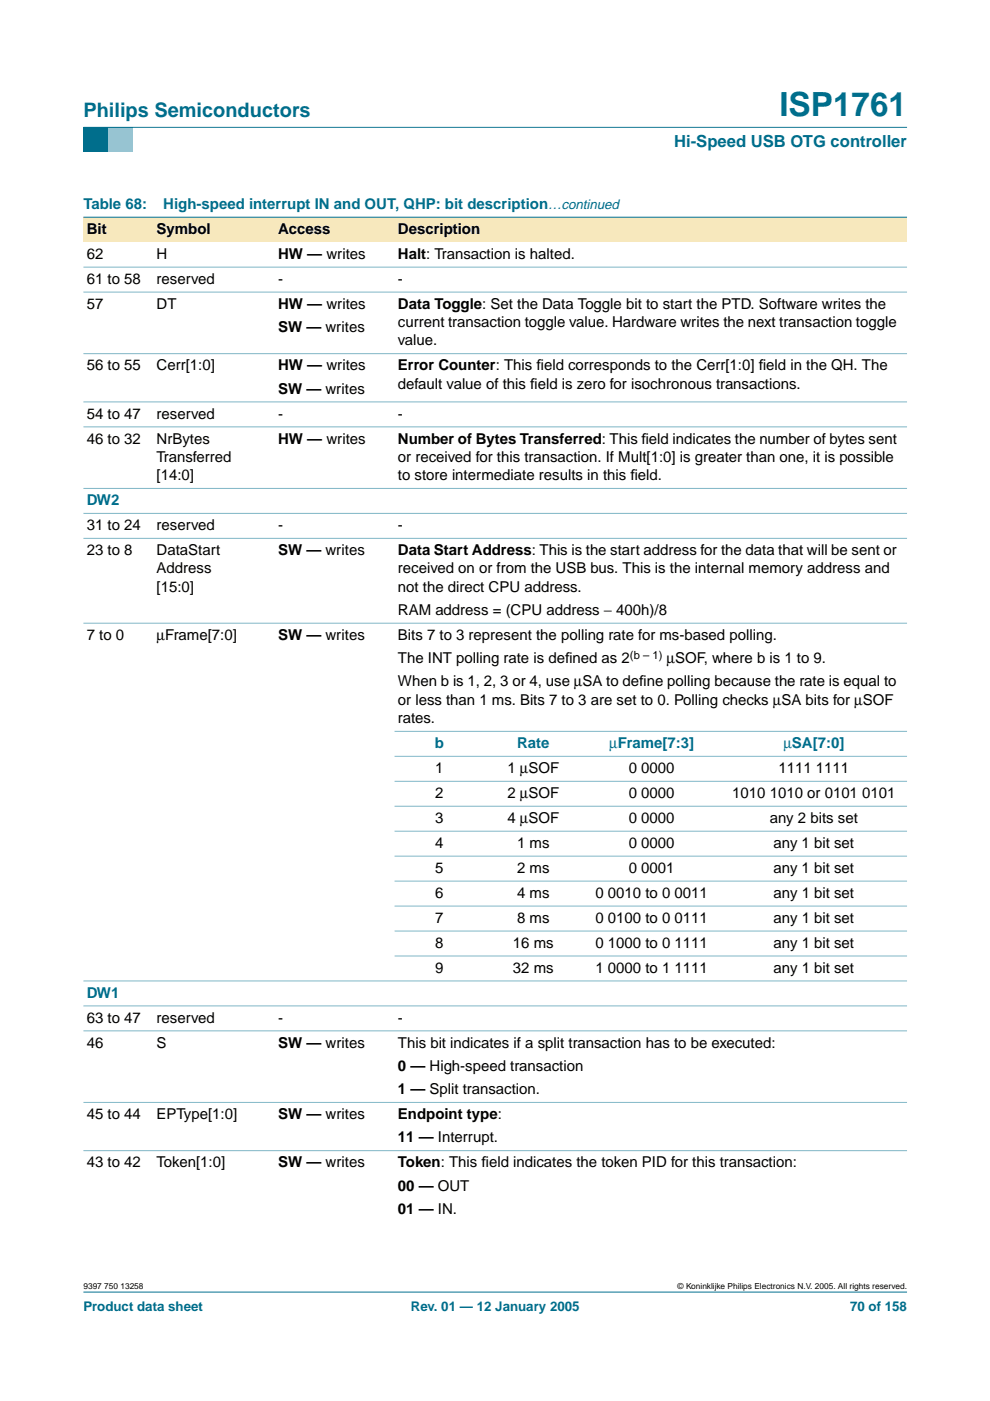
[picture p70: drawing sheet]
<svg xmlns="http://www.w3.org/2000/svg" width="210mm" height="297mm" viewBox="0 0 210 297" stroke-linecap="round" stroke-linejoin="round" font-family="sans-serif">
<defs><g id="words">
<text font-size="7.1" fill="#006e8c" x="165.2" y="24.7">ISP1761</text>
<text font-size="4.2" fill="#006e8c" x="17.7" y="24.9">Philips Semiconductors</text>
<text font-size="3.5" fill="#006e8c" x="142.9" y="31.1">Hi-Speed USB OTG controller</text>
<g font-size="3.2" fill="#006e8c">
<text x="17.7" y="44.3">Table 68:</text>
<text x="34.6" y="44.3">High-speed interrupt IN and OUT, QHP: bit description…continued</text>
<text x="18.4" y="107.1">DW2</text>
<text x="92.2" y="158.6">b</text>
<text x="109.6" y="158.6">Rate</text>
<text x="129.1" y="158.6">µFrame[7:3]</text>
<text x="166.1" y="158.6">µSA[7:0]</text>
<text x="18.4" y="211.5">DW1</text>
</g>
<g font-size="3.2">
<text x="18.4" y="49.6">Bit</text>
<text x="33.2" y="49.6">Symbol</text>
<text x="59" y="49.6">Access</text>
<text x="84.4" y="49.6">Description</text>
<text x="18.4" y="54.9">62</text>
<text x="33.2" y="54.9">H</text>
<text x="59" y="54.9">HW — writes</text>
<text x="84.4" y="54.9">Halt: Transaction is halted.</text>
<text x="18.4" y="60.2">61 to 58</text>
<text x="18.4" y="65.5">57</text>
<text x="33.2" y="60.2">reserved</text>
<text x="33.2" y="65.5">DT</text>
<text x="59" y="60.2">-</text>
<text x="59" y="65.5">HW — writes</text>
<text x="84.4" y="60.2">-</text>
<text x="84.4" y="65.5">Data Toggle: Set the Data Toggle bit to start the PTD. Software writes the</text>
<text x="59" y="70.4">SW — writes</text>
<text x="84.4" y="69.3">current transaction toggle value. Hardware writes the next transaction toggle</text>
<text x="84.4" y="73.2">value.</text>
<text x="18.4" y="78.5">56 to 55</text>
<text x="33.2" y="78.5">Cerr[1:0]</text>
<text x="59" y="78.5">HW — writes</text>
<text x="59" y="83.4">SW — writes</text>
<text x="84.4" y="78.5">Error Counter: This f</text>
<text x="84.4" y="82.4">default value of this f</text>
<text x="112.4" y="82.4">ield is zero for isochronous transactions.</text>
<text x="113.8" y="78.5">ield corresponds to the Cerr[1:0] f</text>
<text x="160.9" y="78.5">ield in the QH. The</text>
<text x="18.4" y="88.7">54 to 47</text>
<text x="33.2" y="88.7">reserved</text>
<text x="59" y="88.7">-</text>
<text x="84.4" y="88.7">-</text>
<text x="18.4" y="94">46 to 32</text>
<text x="33.2" y="94">NrBytes</text>
<text x="59" y="94">HW — writes</text>
<text x="84.4" y="94">Number of Bytes Transferred: This f</text>
<text x="136" y="94">ield indicates the number of bytes sent</text>
<text x="33.2" y="97.9">Transferred</text>
<text x="33.2" y="101.8">[14:0]</text>
<text x="84.4" y="97.9">or received for this transaction. If Mult[1:0] is greater than one, it is possible</text>
<text x="84.4" y="101.8">to store intermediate results in this f</text>
<text x="133.7" y="101.8">ield.</text>
<text x="18.4" y="112.4">31 to 24</text>
<text x="33.2" y="112.4">reserved</text>
<text x="59" y="112.4">-</text>
<text x="84.4" y="112.4">-</text>
<text x="18.4" y="117.7">23 to 8</text>
<text x="33.2" y="117.7">DataStart</text>
<text x="59" y="117.7">SW — writes</text>
<text x="84.4" y="117.7">Data Start Address: This is the start address for the data that will be sent or</text>
<text x="33.2" y="121.5">Address</text>
<text x="33.2" y="125.4">[15:0]</text>
<text x="84.4" y="121.5">received on or from the USB bus. This is the internal memory address and</text>
<text x="84.4" y="125.4">not the direct CPU address.</text>
<text x="84.4" y="130.4">RAM address = (CPU address − 400h)/8</text>
<text x="18.4" y="135.7">7 to 0</text>
<text x="33.2" y="135.7">µFrame[7:0]</text>
<text x="59" y="135.7">SW — writes</text>
<text x="84.4" y="135.7">Bits 7 to 3 represent the polling rate for ms-based polling.</text>
<text x="84.4" y="140.6">The INT polling rate is def</text>
<text x="119.8" y="140.6">ined as 2</text>
<text x="141.3" y="140.6">µSOF, where b is 1 to 9.</text>
<text x="84.4" y="145.5">When b is 1, 2, 3 or 4, use µSA to def</text>
<text x="84.4" y="149.4">or less than 1 ms. Bits 7 to 3 are set to 0. Polling checks µSA bits for µSOF</text>
<text x="135.5" y="145.5">ine polling because the rate is equal to</text>
<text x="84.4" y="153.3">rates.</text>
<text x="92.3" y="163.9">1</text>
<text x="107.6" y="163.9">1 µSOF</text>
<text x="133.3" y="163.9">0 0000</text>
<text x="165.1" y="163.9">1111 1111</text>
<text x="92.3" y="169.2">2</text>
<text x="107.6" y="169.2">2 µSOF</text>
<text x="133.3" y="169.2">0 0000</text>
<text x="155.3" y="169.2">1010 1010 or 0101 0101</text>
<text x="92.3" y="174.5">3</text>
<text x="92.3" y="179.8">4</text>
<text x="107.6" y="174.5">4 µSOF</text>
<text x="109.6" y="179.8">1 ms</text>
<text x="133.3" y="179.8">0 0000</text>
<text x="133.3" y="174.5">0 0000</text>
<text x="163.2" y="174.5">any 2 bits set</text>
<text x="164" y="179.8">any 1 bit set</text>
<text x="92.3" y="185.1">5</text>
<text x="109.6" y="185.1">2 ms</text>
<text x="133.3" y="185.1">0 0001</text>
<text x="164" y="185.1">any 1 bit set</text>
<text x="92.3" y="190.3">6</text>
<text x="109.6" y="190.3">4 ms</text>
<text x="126.2" y="190.3">0 0010 to 0 0011</text>
<text x="164" y="190.3">any 1 bit set</text>
<text x="92.3" y="195.6">7</text>
<text x="109.6" y="195.6">8 ms</text>
<text x="126.2" y="195.6">0 0100 to 0 0111</text>
<text x="164" y="195.6">any 1 bit set</text>
<text x="92.3" y="200.9">8</text>
<text x="108.8" y="200.9">16 ms</text>
<text x="126.2" y="200.9">0 1000 to 0 1111</text>
<text x="164" y="200.9">any 1 bit set</text>
<text x="92.3" y="206.2">9</text>
<text x="108.8" y="206.2">32 ms</text>
<text x="126.2" y="206.2">1 0000 to 1 1111</text>
<text x="164" y="206.2">any 1 bit set</text>
<text x="18.4" y="216.8">63 to 47</text>
<text x="33.2" y="216.8">reserved</text>
<text x="59" y="216.8">-</text>
<text x="84.4" y="216.8">-</text>
<text x="18.4" y="222.1">46</text>
<text x="33.2" y="222.1">S</text>
<text x="59" y="222.1">SW — writes</text>
<text x="84.4" y="222.1">This bit indicates if a split transaction has to be executed:</text>
<text x="84.4" y="227">0 — High-speed transaction</text>
<text x="84.4" y="232">1 — Split transaction.</text>
<text x="18.4" y="237.3">45 to 44</text>
<text x="33.2" y="237.3">EPType[1:0]</text>
<text x="59" y="237.3">SW — writes</text>
<text x="84.4" y="237.3">Endpoint type:</text>
<text x="84.4" y="242.2">11 — Interrupt.</text>
<text x="18.4" y="247.5">43 to 42</text>
<text x="33.2" y="247.5">Token[1:0]</text>
<text x="59" y="247.5">SW — writes</text>
<text x="84.4" y="247.5">Token: This f</text>
<text x="102.1" y="247.5">ield indicates the token PID for this transaction:</text>
<text x="84.4" y="252.4">00 — OUT</text>
<text x="84.4" y="257.4">01 — IN.</text>
</g>
<g font-size="2.8" fill="#006e8c">
<text x="17.7" y="278">Product data sheet</text>
<text x="87.1" y="278">Rev. 01 — 12 January 2005</text>
<text x="180.2" y="278">70 of 158</text>
</g>
<text font-size="2.4" x="133.6" y="139.6">(b – 1)</text>
<g font-size="1.8">
<text x="17.7" y="273.4">9397 750 13258</text>
<text x="143.7" y="273.4">© Koninklijke Philips Electronics N.V. 2005. All rights reserved.</text>
</g>
</g></defs>
<path d="M17.7 273.9h174.6z" fill="#006e8c" stroke="#006e8c" stroke-width=".21"/>
<path d="M17.7 27h5.3v5.3h-5.3z" fill-rule="evenodd" fill="#006e8c"/>
<path d="M23 27h5.3v5.3h-5.3z" fill-rule="evenodd" fill="#96c4d6"/>
<path d="M17.7 27h174.6z" fill="#006e8c" stroke="#006e8c" stroke-width=".21"/>
<g fill="#f7e8bd">
<path d="M17.7 46.1h14.8v5.2h-14.8z" fill-rule="evenodd"/>
<path d="M32.5 46.1h25.8v5.2h-25.8z" fill-rule="evenodd"/>
<path d="M58.3 46.1h25.4v5.2h-25.4z" fill-rule="evenodd"/>
<path d="M83.7 46.1h108.6v5.2h-108.6z" fill-rule="evenodd"/>
</g>
<path d="M17.7 46.1h174.6z" fill="#006e8c" stroke="#006e8c" stroke-width=".21"/>
<g fill="#80b6c6" stroke="#80b6c6" stroke-width=".21">
<path d="M17.7 56.6h174.6z"/>
<path d="M17.7 61.9h174.6z"/>
<path d="M17.7 75h174.6z"/>
<path d="M17.7 85.2h174.6z"/>
<path d="M17.7 90.5h174.6z"/>
<path d="M17.7 103.6h174.6z"/>
<path d="M17.7 108.8h174.6z"/>
<path d="M17.7 114.1h174.6z"/>
<path d="M17.7 132.1h174.6z"/>
<path d="M83.7 155.1h108.6z"/>
<path d="M83.7 160.4h108.6z"/>
<path d="M83.7 165.6h108.6z"/>
<path d="M83.7 170.9h108.6z"/>
<path d="M83.7 176.2h108.6z"/>
<path d="M83.7 181.5h108.6z"/>
<path d="M83.7 186.8h108.6z"/>
<path d="M83.7 192.1h108.6z"/>
<path d="M83.7 197.4h108.6z"/>
<path d="M83.7 202.7h108.6z"/>
<path d="M17.7 208h174.6z"/>
<path d="M17.7 213.3h174.6z"/>
<path d="M17.7 218.6h174.6z"/>
<path d="M17.7 233.7h174.6z"/>
<path d="M17.7 244h174.6z"/>
</g>
<use href="#words"/>
</svg>
